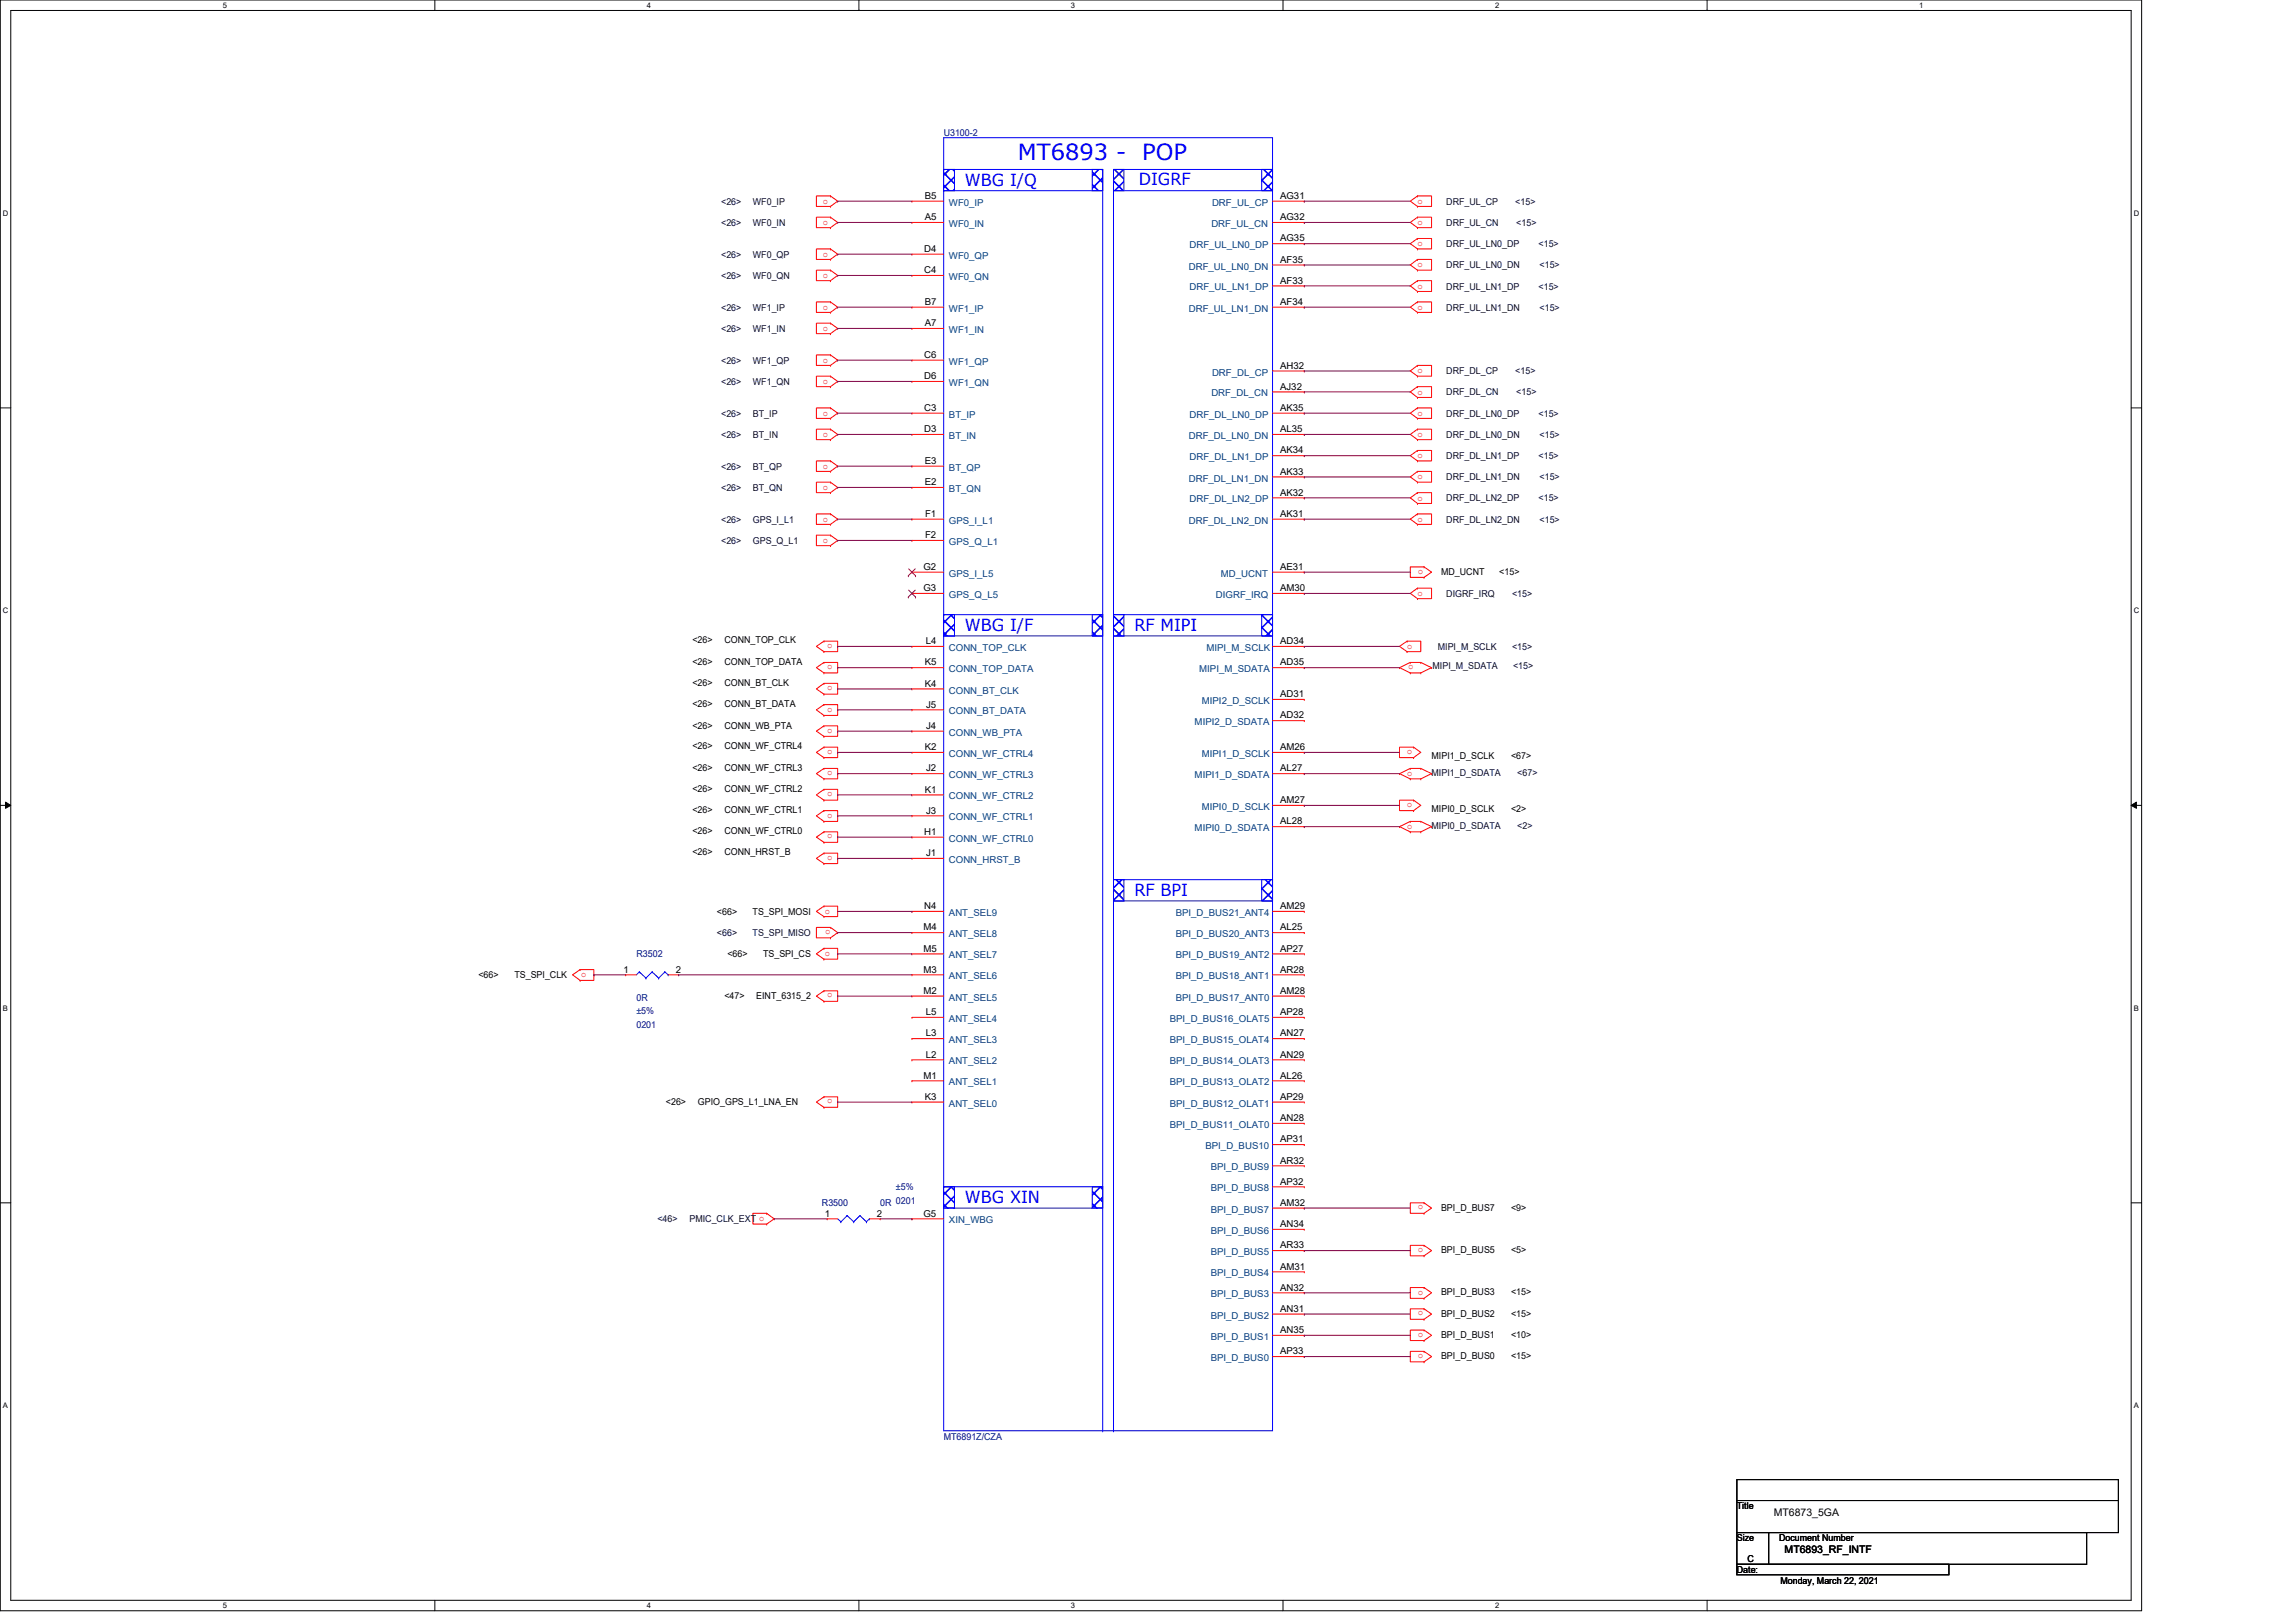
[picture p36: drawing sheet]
<svg xmlns="http://www.w3.org/2000/svg" width="297mm" height="210mm" viewBox="0 0 297 210" stroke-linecap="round" stroke-linejoin="round" font-family="sans-serif">
<defs><g id="words">
<g font-size="2.9" fill="#00f">
<text x="131.7" y="20.7">MT6893 -</text>
<text x="147.8" y="20.7">POP</text>
</g>
<g font-size="2.2" fill="#00f">
<text x="147.3" y="24">DIGRF</text>
<text x="124.8" y="24.1">WBG I/Q</text>
<text x="124.8" y="81.7">WBG I/F</text>
<text x="146.8" y="81.7">RF MIPI</text>
<text x="146.8" y="116">RF BPI</text>
<text x="124.8" y="155.7">WBG XIN</text>
</g>
<g font-size="1.4">
<text x="229.5" y="196.1">MT6873_5GA</text>
<text x="230.9" y="200.9">MT6893_RF_INTF</text>
</g>
<g font-size="1.2" fill="#000080">
<text x="122.1" y="17.6">U3100-2</text>
<text x="82.3" y="123.9">R3502</text>
<text x="82.3" y="129.5">0R</text>
<text x="82.3" y="131.3">±5%</text>
<text x="82.3" y="133.1">0201</text>
<text x="115.9" y="154.1">±5%</text>
<text x="106.3" y="156.1">R3500</text>
<text x="113.9" y="156.1">0R 0201</text>
<text x="122.1" y="186.3">MT6891Z/CZA</text>
</g>
<g font-size="1.2" fill="#000040">
<text x="93.3" y="26.5">&lt;26&gt;</text>
<text x="93.3" y="29.3">&lt;26&gt;</text>
<text x="97.4" y="26.5">WF0_IP</text>
<text x="97.4" y="29.3">WF0_IN</text>
<text x="187.1" y="26.5">DRF_UL_CP</text>
<text x="187.1" y="29.3">DRF_UL_CN</text>
<text x="196" y="26.5">&lt;15&gt;</text>
<text x="196.2" y="29.3">&lt;15&gt;</text>
<text x="93.3" y="33.4">&lt;26&gt;</text>
<text x="97.4" y="33.4">WF0_QP</text>
<text x="187.1" y="32">DRF_UL_LN0_DP</text>
<text x="187.1" y="34.7">DRF_UL_LN0_DN</text>
<text x="199" y="32">&lt;15&gt;</text>
<text x="199.2" y="34.7">&lt;15&gt;</text>
<text x="93.3" y="36.1">&lt;26&gt;</text>
<text x="93.3" y="40.2">&lt;26&gt;</text>
<text x="97.4" y="36.1">WF0_QN</text>
<text x="97.4" y="40.2">WF1_IP</text>
<text x="187.1" y="37.5">DRF_UL_LN1_DP</text>
<text x="187.1" y="40.2">DRF_UL_LN1_DN</text>
<text x="199" y="37.5">&lt;15&gt;</text>
<text x="199.2" y="40.2">&lt;15&gt;</text>
<text x="93.3" y="43">&lt;26&gt;</text>
<text x="93.3" y="47.1">&lt;26&gt;</text>
<text x="97.4" y="43">WF1_IN</text>
<text x="97.4" y="47.1">WF1_QP</text>
<text x="93.3" y="49.8">&lt;26&gt;</text>
<text x="93.3" y="53.9">&lt;26&gt;</text>
<text x="97.4" y="49.8">WF1_QN</text>
<text x="97.4" y="53.9">BT_IP</text>
<text x="187.1" y="48.4">DRF_DL_CP</text>
<text x="187.1" y="51.2">DRF_DL_CN</text>
<text x="187.1" y="53.9">DRF_DL_LN0_DP</text>
<text x="196" y="48.4">&lt;15&gt;</text>
<text x="196.2" y="51.2">&lt;15&gt;</text>
<text x="199" y="53.9">&lt;15&gt;</text>
<text x="93.3" y="56.7">&lt;26&gt;</text>
<text x="97.4" y="56.7">BT_IN</text>
<text x="187.1" y="56.7">DRF_DL_LN0_DN</text>
<text x="187.1" y="59.4">DRF_DL_LN1_DP</text>
<text x="199" y="59.4">&lt;15&gt;</text>
<text x="199.2" y="56.7">&lt;15&gt;</text>
<text x="93.3" y="60.8">&lt;26&gt;</text>
<text x="93.3" y="63.5">&lt;26&gt;</text>
<text x="97.4" y="60.8">BT_QP</text>
<text x="97.4" y="63.5">BT_QN</text>
<text x="187.1" y="62.1">DRF_DL_LN1_DN</text>
<text x="187.1" y="64.9">DRF_DL_LN2_DP</text>
<text x="199" y="64.9">&lt;15&gt;</text>
<text x="199.2" y="62.1">&lt;15&gt;</text>
<text x="93.3" y="67.6">&lt;26&gt;</text>
<text x="93.3" y="70.4">&lt;26&gt;</text>
<text x="97.4" y="67.6">GPS_I_L1</text>
<text x="97.4" y="70.4">GPS_Q_L1</text>
<text x="187.1" y="67.6">DRF_DL_LN2_DN</text>
<text x="199.2" y="67.6">&lt;15&gt;</text>
<text x="187.1" y="77.3">DIGRF_IRQ</text>
<text x="195.6" y="77.3">&lt;15&gt;</text>
<text x="185.3" y="86.6">MIPI_M_SDATA</text>
<text x="186" y="84.1">MIPI_M_SCLK</text>
<text x="195.6" y="84.1">&lt;15&gt;</text>
<text x="195.7" y="86.6">&lt;15&gt;</text>
<text x="185.2" y="100.4">MIPI1_D_SDATA</text>
<text x="196.3" y="100.4">&lt;67&gt;</text>
<text x="185.2" y="107.3">MIPI0_D_SDATA</text>
<text x="196.3" y="107.3">&lt;2&gt;</text>
<text x="92.7" y="121.2">&lt;66&gt;</text>
<text x="97.4" y="121.2">TS_SPI_MISO</text>
<text x="85" y="158.2">&lt;46&gt;</text>
<text x="89.2" y="158.2">PMIC_CLK_EXT o</text>
</g>
<g font-size="1.2" fill="#f00">
<text x="106.5" y="26.4">o</text>
<text x="106.5" y="29.1">o</text>
<text x="183.4" y="26.4">o</text>
<text x="183.4" y="29.1">o</text>
<text x="106.5" y="33.2">o</text>
<text x="106.5" y="36">o</text>
<text x="183.4" y="31.9">o</text>
<text x="183.4" y="34.6">o</text>
<text x="106.5" y="40.1">o</text>
<text x="183.4" y="37.3">o</text>
<text x="183.4" y="40.1">o</text>
<text x="106.5" y="42.8">o</text>
<text x="106.5" y="46.9">o</text>
<text x="106.5" y="49.7">o</text>
<text x="106.5" y="53.8">o</text>
<text x="183.4" y="48.3">o</text>
<text x="183.4" y="51.1">o</text>
<text x="183.4" y="53.8">o</text>
<text x="106.5" y="56.6">o</text>
<text x="183.4" y="56.6">o</text>
<text x="183.4" y="59.3">o</text>
<text x="106.5" y="60.7">o</text>
<text x="106.5" y="63.4">o</text>
<text x="183.4" y="62">o</text>
<text x="183.4" y="64.8">o</text>
<text x="106.5" y="67.5">o</text>
<text x="106.5" y="70.3">o</text>
<text x="183.4" y="67.5">o</text>
<text x="183.4" y="77.1">o</text>
<text x="184.1" y="73.7" transform="rotate(180 184.1 73.7)">o</text>
<text x="107.7" y="83.3" transform="rotate(180 107.7 83.3)">o</text>
<text x="182" y="84">o</text>
<text x="107.7" y="86.1" transform="rotate(180 107.7 86.1)">o</text>
<text x="107.7" y="88.8" transform="rotate(180 107.7 88.8)">o</text>
<text x="182.9" y="86.1" transform="rotate(180 182.9 86.1)">o</text>
<text x="107.7" y="91.6" transform="rotate(180 107.7 91.6)">o</text>
<text x="107.7" y="94.3" transform="rotate(180 107.7 94.3)">o</text>
<text x="107.7" y="97" transform="rotate(180 107.7 97)">o</text>
<text x="107.7" y="99.8" transform="rotate(180 107.7 99.8)">o</text>
<text x="182" y="100.5">o</text>
<text x="182.7" y="97" transform="rotate(180 182.7 97)">o</text>
<text x="107.7" y="102.5" transform="rotate(180 107.7 102.5)">o</text>
<text x="107.7" y="105.3" transform="rotate(180 107.7 105.3)">o</text>
<text x="107.7" y="108" transform="rotate(180 107.7 108)">o</text>
<text x="182" y="107.3">o</text>
<text x="182.7" y="103.9" transform="rotate(180 182.7 103.9)">o</text>
<text x="107.7" y="110.7" transform="rotate(180 107.7 110.7)">o</text>
<text x="106.7" y="118.3">o</text>
<text x="106.7" y="123.7">o</text>
<text x="107.4" y="120.4" transform="rotate(180 107.4 120.4)">o</text>
<text x="75.2" y="126.5">o</text>
<text x="107.7" y="128.6" transform="rotate(180 107.7 128.6)">o</text>
<text x="107.7" y="142.3" transform="rotate(180 107.7 142.3)">o</text>
<text x="184.1" y="156" transform="rotate(180 184.1 156)">o</text>
<text x="184.1" y="161.5" transform="rotate(180 184.1 161.5)">o</text>
<text x="184.1" y="167" transform="rotate(180 184.1 167)">o</text>
<text x="184.1" y="169.7" transform="rotate(180 184.1 169.7)">o</text>
<text x="184.1" y="172.5" transform="rotate(180 184.1 172.5)">o</text>
<text x="184.1" y="175.2" transform="rotate(180 184.1 175.2)">o</text>
</g>
<g font-size="1.2">
<text x="119.6" y="25.7">B5</text>
<text x="119.6" y="28.5">A5</text>
<text x="165.6" y="25.7">AG31</text>
<text x="165.6" y="28.5">AG32</text>
<text x="119.5" y="32.6">D4</text>
<text x="119.5" y="35.3">C4</text>
<text x="165.6" y="34">AF35</text>
<text x="165.6" y="31.2">AG35</text>
<text x="119.6" y="39.5">B7</text>
<text x="165.6" y="39.5">AF34</text>
<text x="165.6" y="36.7">AF33</text>
<text x="119.5" y="46.3">C6</text>
<text x="119.6" y="42.2">A7</text>
<text x="165.6" y="47.7">AH32</text>
<text x="119.5" y="49.1">D6</text>
<text x="119.5" y="53.2">C3</text>
<text x="165.6" y="50.4">AJ32</text>
<text x="165.6" y="53.2">AK35</text>
<text x="119.5" y="55.9">D3</text>
<text x="165.6" y="55.9">AL35</text>
<text x="165.6" y="58.7">AK34</text>
<text x="119.6" y="60">E3</text>
<text x="119.6" y="62.8">E2</text>
<text x="165.6" y="61.4">AK33</text>
<text x="165.6" y="64.1">AK32</text>
<text x="119.7" y="66.9">F1</text>
<text x="119.7" y="69.6">F2</text>
<text x="165.6" y="66.9">AK31</text>
<text x="119.5" y="73.7">G2</text>
<text x="119.5" y="76.5">G3</text>
<text x="165.6" y="73.7">AE31</text>
<text x="165.6" y="76.5">AM30</text>
<text x="186.4" y="74.4">MD_UCNT</text>
<text x="194" y="74.4">&lt;15&gt;</text>
<text x="89.6" y="83.3">&lt;26&gt;</text>
<text x="93.7" y="83.3">CONN_TOP_CLK</text>
<text x="119.8" y="83.4">L4</text>
<text x="165.6" y="83.4">AD34</text>
<text x="89.6" y="86">&lt;26&gt;</text>
<text x="89.6" y="88.8">&lt;26&gt;</text>
<text x="93.7" y="86">CONN_TOP_DATA</text>
<text x="93.7" y="88.8">CONN_BT_CLK</text>
<text x="119.6" y="86.1">K5</text>
<text x="119.6" y="88.9">K4</text>
<text x="165.6" y="86.1">AD35</text>
<text x="89.6" y="91.5">&lt;26&gt;</text>
<text x="89.6" y="94.3">&lt;26&gt;</text>
<text x="93.7" y="91.5">CONN_BT_DATA</text>
<text x="93.7" y="94.3">CONN_WB_PTA</text>
<text x="119.8" y="91.6">J5</text>
<text x="119.8" y="94.3">J4</text>
<text x="165.6" y="93">AD32</text>
<text x="165.6" y="90.2">AD31</text>
<text x="89.6" y="97">&lt;26&gt;</text>
<text x="89.6" y="99.7">&lt;26&gt;</text>
<text x="93.7" y="97">CONN_WF_CTRL4</text>
<text x="93.7" y="99.7">CONN_WF_CTRL3</text>
<text x="119.6" y="97.1">K2</text>
<text x="119.8" y="99.8">J2</text>
<text x="165.6" y="99.8">AL27</text>
<text x="165.6" y="97.1">AM26</text>
<text x="185.2" y="98.3">MIPI1_D_SCLK</text>
<text x="195.5" y="98.3">&lt;67&gt;</text>
<text x="89.6" y="102.5">&lt;26&gt;</text>
<text x="89.6" y="105.2">&lt;26&gt;</text>
<text x="89.6" y="108">&lt;26&gt;</text>
<text x="93.7" y="102.5">CONN_WF_CTRL2</text>
<text x="93.7" y="105.2">CONN_WF_CTRL1</text>
<text x="93.7" y="108">CONN_WF_CTRL0</text>
<text x="119.6" y="102.6">K1</text>
<text x="119.8" y="105.3">J3</text>
<text x="165.6" y="106.7">AL28</text>
<text x="165.6" y="103.9">AM27</text>
<text x="185.2" y="105.1">MIPI0_D_SCLK</text>
<text x="195.5" y="105.1">&lt;2&gt;</text>
<text x="89.6" y="110.7">&lt;26&gt;</text>
<text x="93.7" y="110.7">CONN_HRST_B</text>
<text x="119.5" y="108">H1</text>
<text x="119.8" y="110.8">J1</text>
<text x="92.7" y="118.4">&lt;66&gt;</text>
<text x="97.4" y="118.4">TS_SPI_MOSI</text>
<text x="119.5" y="117.6">N4</text>
<text x="165.6" y="117.6">AM29</text>
<text x="80.7" y="125.9">1</text>
<text x="87.4" y="125.9">2</text>
<text x="94.1" y="123.9">&lt;66&gt;</text>
<text x="98.7" y="123.9">TS_SPI_CS</text>
<text x="119.5" y="125.9">M3</text>
<text x="119.5" y="123.1">M5</text>
<text x="119.5" y="120.4">M4</text>
<text x="165.6" y="125.9">AR28</text>
<text x="165.6" y="123.1">AP27</text>
<text x="165.6" y="120.4">AL25</text>
<text x="61.9" y="126.6">&lt;66&gt;</text>
<text x="66.5" y="126.6">TS_SPI_CLK</text>
<text x="93.7" y="129.2">&lt;47&gt;</text>
<text x="97.8" y="129.2">EINT_6315_2</text>
<text x="119.5" y="128.6">M2</text>
<text x="119.8" y="131.4">L5</text>
<text x="165.6" y="131.4">AP28</text>
<text x="165.6" y="128.6">AM28</text>
<text x="119.8" y="136.9">L2</text>
<text x="119.8" y="134.1">L3</text>
<text x="165.6" y="136.9">AN29</text>
<text x="165.6" y="134.1">AN27</text>
<text x="86.1" y="143">&lt;26&gt;</text>
<text x="90.3" y="143">GPIO_GPS_L1_LNA_EN</text>
<text x="119.5" y="139.6">M1</text>
<text x="119.6" y="142.3">K3</text>
<text x="165.6" y="139.6">AL26</text>
<text x="165.6" y="142.3">AP29</text>
<text x="165.6" y="145.1">AN28</text>
<text x="165.6" y="147.8">AP31</text>
<text x="165.6" y="153.3">AP32</text>
<text x="165.6" y="150.6">AR32</text>
<text x="106.7" y="157.4">1</text>
<text x="113.5" y="157.4">2</text>
<text x="119.5" y="157.4">G5</text>
<text x="165.6" y="161.5">AR33</text>
<text x="165.6" y="158.8">AN34</text>
<text x="165.6" y="156">AM32</text>
<text x="186.4" y="156.7">BPI_D_BUS7</text>
<text x="195.5" y="156.7">&lt;9&gt;</text>
<text x="165.6" y="167">AN32</text>
<text x="165.6" y="164.3">AM31</text>
<text x="186.4" y="162.1">BPI_D_BUS5</text>
<text x="186.4" y="167.6">BPI_D_BUS3</text>
<text x="195.5" y="162.1">&lt;5&gt;</text>
<text x="195.5" y="167.6">&lt;15&gt;</text>
<text x="165.6" y="172.5">AN35</text>
<text x="165.6" y="169.8">AN31</text>
<text x="186.4" y="170.4">BPI_D_BUS2</text>
<text x="186.4" y="173.1">BPI_D_BUS1</text>
<text x="195.5" y="170.4">&lt;15&gt;</text>
<text x="195.5" y="173.1">&lt;10&gt;</text>
<text x="165.6" y="175.3">AP33</text>
<text x="186.4" y="175.9">BPI_D_BUS0</text>
<text x="195.5" y="175.9">&lt;15&gt;</text>
<text x="224.7" y="195.3">Title</text>
<text x="224.7" y="199.5">Size</text>
<text x="224.7" y="203.6">Date:</text>
<text x="226.1" y="202.2">C</text>
<text x="230.2" y="199.5">Document Number</text>
<text x="230.3" y="204.9">Monday, March 22, 2021</text>
</g>
<g font-size="1.2" fill="#004080">
<text x="122.8" y="26.6">WF0_IP</text>
<text x="122.8" y="29.4">WF0_IN</text>
<text x="156.7" y="29.4">DRF_UL_CN</text>
<text x="156.8" y="26.6">DRF_UL_CP</text>
<text x="122.8" y="33.5">WF0_QP</text>
<text x="153.8" y="34.9">DRF_UL_LN0_DN</text>
<text x="153.9" y="32.1">DRF_UL_LN0_DP</text>
<text x="122.8" y="36.2">WF0_QN</text>
<text x="122.8" y="40.3">WF1_IP</text>
<text x="153.8" y="40.3">DRF_UL_LN1_DN</text>
<text x="153.9" y="37.6">DRF_UL_LN1_DP</text>
<text x="122.8" y="43.1">WF1_IN</text>
<text x="122.8" y="47.2">WF1_QP</text>
<text x="122.8" y="50">WF1_QN</text>
<text x="156.7" y="51.3">DRF_DL_CN</text>
<text x="156.8" y="48.6">DRF_DL_CP</text>
<text x="122.8" y="54.1">BT_IP</text>
<text x="122.8" y="56.8">BT_IN</text>
<text x="153.8" y="56.8">DRF_DL_LN0_DN</text>
<text x="153.9" y="54.1">DRF_DL_LN0_DP</text>
<text x="153.9" y="59.6">DRF_DL_LN1_DP</text>
<text x="122.8" y="60.9">BT_QP</text>
<text x="122.8" y="63.7">BT_QN</text>
<text x="153.8" y="62.3">DRF_DL_LN1_DN</text>
<text x="153.9" y="65">DRF_DL_LN2_DP</text>
<text x="122.8" y="67.8">GPS_I_L1</text>
<text x="122.8" y="70.5">GPS_Q_L1</text>
<text x="153.8" y="67.8">DRF_DL_LN2_DN</text>
<text x="122.8" y="74.6">GPS_I_L5</text>
<text x="122.8" y="77.4">GPS_Q_L5</text>
<text x="157.3" y="77.4">DIGRF_IRQ</text>
<text x="157.9" y="74.6">MD_UCNT</text>
<text x="122.8" y="84.2">CONN_TOP_CLK</text>
<text x="122.8" y="87">CONN_TOP_DATA</text>
<text x="122.8" y="89.7">CONN_BT_CLK</text>
<text x="155.1" y="87">MIPI_M_SDATA</text>
<text x="156.1" y="84.2">MIPI_M_SCLK</text>
<text x="122.8" y="92.5">CONN_BT_DATA</text>
<text x="122.8" y="95.2">CONN_WB_PTA</text>
<text x="154.6" y="93.9">MIPI2_D_SDATA</text>
<text x="155.5" y="91.1">MIPI2_D_SCLK</text>
<text x="122.8" y="100.7">CONN_WF_CTRL3</text>
<text x="122.8" y="98">CONN_WF_CTRL4</text>
<text x="154.6" y="100.7">MIPI1_D_SDATA</text>
<text x="155.5" y="98">MIPI1_D_SCLK</text>
<text x="122.8" y="106.2">CONN_WF_CTRL1</text>
<text x="122.8" y="103.5">CONN_WF_CTRL2</text>
<text x="154.6" y="107.6">MIPI0_D_SDATA</text>
<text x="155.5" y="104.8">MIPI0_D_SCLK</text>
<text x="122.8" y="111.7">CONN_HRST_B</text>
<text x="122.8" y="108.9">CONN_WF_CTRL0</text>
<text x="122.8" y="118.5">ANT_SEL9</text>
<text x="152.1" y="118.5">BPI_D_BUS21_ANT4</text>
<text x="122.8" y="124">ANT_SEL7</text>
<text x="122.8" y="121.3">ANT_SEL8</text>
<text x="152.1" y="124">BPI_D_BUS19_ANT2</text>
<text x="152.1" y="121.3">BPI_D_BUS20_ANT3</text>
<text x="122.8" y="129.5">ANT_SEL5</text>
<text x="122.8" y="126.7">ANT_SEL6</text>
<text x="152.1" y="126.7">BPI_D_BUS18_ANT1</text>
<text x="152.1" y="129.5">BPI_D_BUS17_ANT0</text>
<text x="122.8" y="137.8">ANT_SEL2</text>
<text x="122.8" y="135">ANT_SEL3</text>
<text x="122.8" y="132.2">ANT_SEL4</text>
<text x="151.3" y="137.8">BPI_D_BUS14_OLAT3</text>
<text x="151.3" y="135">BPI_D_BUS15_OLAT4</text>
<text x="151.3" y="132.2">BPI_D_BUS16_OLAT5</text>
<text x="122.8" y="143.2">ANT_SEL0</text>
<text x="122.8" y="140.5">ANT_SEL1</text>
<text x="151.3" y="140.5">BPI_D_BUS13_OLAT2</text>
<text x="151.3" y="143.2">BPI_D_BUS12_OLAT1</text>
<text x="151.3" y="146">BPI_D_BUS11_OLAT0</text>
<text x="156" y="148.7">BPI_D_BUS10</text>
<text x="156.6" y="154.2">BPI_D_BUS8</text>
<text x="156.6" y="151.5">BPI_D_BUS9</text>
<text x="122.8" y="158.3">XIN_WBG</text>
<text x="156.6" y="159.7">BPI_D_BUS6</text>
<text x="156.6" y="156.9">BPI_D_BUS7</text>
<text x="156.6" y="167.9">BPI_D_BUS3</text>
<text x="156.6" y="165.2">BPI_D_BUS4</text>
<text x="156.6" y="162.4">BPI_D_BUS5</text>
<text x="156.6" y="173.4">BPI_D_BUS1</text>
<text x="156.6" y="170.6">BPI_D_BUS2</text>
<text x="156.6" y="176.1">BPI_D_BUS0</text>
</g>
<g font-size="1">
<text x="28.8" y="1">5</text>
<text x="83.7" y="1">4</text>
<text x="138.6" y="1">3</text>
<text x="193.4" y="1">2</text>
<text x="248.3" y="1">1</text>
<text x=".4" y="27.9">D</text>
<text x="276.1" y="27.9">D</text>
<text x=".4" y="79.4">C</text>
<text x="276.1" y="79.4">C</text>
<text x=".4" y="130.8">B</text>
<text x="276.1" y="130.8">B</text>
<text x=".4" y="182.2">A</text>
<text x="276.1" y="182.2">A</text>
<text x="28.8" y="208.1">5</text>
<text x="83.7" y="208.1">4</text>
<text x="138.6" y="208.1">3</text>
<text x="193.4" y="208.1">2</text>
</g>
</g></defs>
<path d="M0 0h277.1v208.4h-277.1zM1.4 1.4h274.3v205.7h-274.3z" fill="none" stroke="#000" stroke-width=".13"/>
<g fill="#fff">
<path d="M28.8 .1h.6v1.1h-.6z"/>
<path d="M28.8 207.2h.6v1.1h-.6z"/>
</g>
<path d="M56.3 0v1.4M56.3 207.1v1.3" fill="none" stroke="#000" stroke-width=".13"/>
<g fill="#fff">
<path d="M83.7 .1h.5v1.1h-.5z"/>
<path d="M83.7 207.2h.5v1.1h-.5z"/>
</g>
<path d="M111.1 0v1.4M111.1 207.1v1.3" fill="none" stroke="#000" stroke-width=".13"/>
<g fill="#fff">
<path d="M138.6 .1h.5v1.1h-.5z"/>
<path d="M138.6 207.2h.5v1.1h-.5z"/>
</g>
<path d="M166 0v1.4M166 207.1v1.3" fill="none" stroke="#000" stroke-width=".13"/>
<g fill="#fff">
<path d="M193.4 .1h.6v1.1h-.6z"/>
<path d="M193.4 207.2h.6v1.1h-.6z"/>
</g>
<path d="M220.8 0v1.4M220.8 207.1v1.3" fill="none" stroke="#000" stroke-width=".13"/>
<g fill="#fff">
<path d="M248.3 .1h.5v1.1h-.5z"/>
<path d="M.4 27.1h.7v1.1h-.7z"/>
<path d="M276.1 27.1h.7v1.1h-.7z"/>
<path d="M.4 78.5h.7v1.1h-.7z"/>
<path d="M276.1 78.5h.7v1.1h-.7z"/>
</g>
<path d="M0 52.8h1.4M275.7 52.8h1.4" fill="none" stroke="#000" stroke-width=".13"/>
<g fill="#fff">
<path d="M.4 129.9h.6v1.1h-.6z"/>
<path d="M276.1 129.9h.6v1.1h-.6z"/>
</g>
<path d="M0 104.2h1.4M.7 103.8l.7 .4-.7 .4zM275.7 104.2l.7-.4v.8zM275.7 104.2h1.4" fill="none" stroke="#000" stroke-width=".13"/>
<path d="M.7 103.8l.7 .4-.7 .4zM275.7 104.2l.7-.4v.8z" fill="#000"/>
<g fill="#fff">
<path d="M.4 181.4h.6v1.1h-.6z"/>
<path d="M276.1 181.4h.6v1.1h-.6z"/>
</g>
<path d="M0 155.7h1.4M275.7 155.7h1.4M224.7 191.5h49.4v2.7h-49.4zM224.7 194.2h49.4v4.1h-49.4zM224.7 198.3h4.1v4.1h-4.1zM228.8 198.3h41.2v4.1h-41.2zM224.7 202.4h27.4v1.4h-27.4z" fill="none" stroke="#000" stroke-width=".13"/>
<g fill="none" stroke="#f00" stroke-width=".13">
<path d="M107.4 25.4h.1M107.4 26.7h.1M107.4 25.4h-1.8v1.3h1.8M107.4 28.1h.1M107.4 29.5h.1M107.4 28.1h-1.8v1.4h1.8M107.4 32.2h.1M107.4 33.6h.1M107.4 32.2h-1.8v1.4h1.8M107.4 35h.1M107.4 36.3h.1M107.4 35h-1.8v1.3h1.8"/>
<path d="M107.4 39.1h.1M107.4 39.1h-1.8v1.3h1.8M107.4 25.4l1 .6-1 .7M107.4 28.1l1 .7-1 .7M107.4 32.2l1 .7-1 .7M107.4 35l1 .6-1 .7M107.4 39.1l1 .7-1 .6M183.4 25.4h.1M183.4 26.7h.1M183.4 25.4h1.8v1.3h-1.8M183.4 28.1h.1M183.4 29.5h.1"/>
<path d="M183.4 28.1h1.8v1.4h-1.8M183.4 30.9h.1M183.4 32.2h.1M183.4 30.9h1.8v1.3h-1.8M183.4 33.6h.1M183.4 35h.1M183.4 33.6h1.8v1.4h-1.8M183.4 36.3h.1M183.4 37.7h.1M183.4 36.3h1.8v1.4h-1.8M183.4 39.1h.1M183.4 39.1h1.8v1.3h-1.8"/>
<path d="M183.4 25.4l-.9 .6 .9 .7M183.4 28.1l-.9 .7 .9 .7M183.4 30.9l-.9 .6 .9 .7M183.4 33.6l-.9 .7 .9 .7M183.4 36.3l-.9 .7 .9 .7M183.4 39.1l-.9 .7 .9 .6M107.4 40.4h.1M107.4 41.8h.1M107.4 43.2h.1M107.4 41.8h-1.8v1.4h1.8M107.4 45.9h.1M107.4 47.3h.1"/>
<path d="M107.4 45.9h-1.8v1.4h1.8M107.4 48.7h.1M107.4 50h.1M107.4 48.7h-1.8v1.3h1.8M107.4 52.8h.1M107.4 54.1h.1M107.4 52.8h-1.8v1.3h1.8M107.4 55.5h.1M107.4 56.9h.1M107.4 55.5h-1.8v1.4h1.8M107.4 59.6h.1M107.4 59.6h-1.8v1.4h1.8"/>
<path d="M107.4 41.8l1 .7-1 .7M107.4 45.9l1 .7-1 .7M107.4 48.7l1 .7-1 .6M107.4 52.8l1 .7-1 .6M107.4 55.5l1 .7-1 .7M107.4 59.6l1 .7-1 .7M183.4 40.4h.1M183.4 47.3h.1M183.4 48.7h.1M183.4 47.3h1.8v1.4h-1.8M183.4 50h.1M183.4 51.4h.1"/>
<path d="M183.4 50h1.8v1.4h-1.8M183.4 52.8h.1M183.4 54.1h.1M183.4 52.8h1.8v1.3h-1.8M183.4 55.5h.1M183.4 56.9h.1M183.4 55.5h1.8v1.4h-1.8M183.4 58.3h.1M183.4 59.6h.1M183.4 58.3h1.8v1.3h-1.8M183.4 47.3l-.9 .7 .9 .7M183.4 50l-.9 .7 .9 .7"/>
<path d="M183.4 52.8l-.9 .7 .9 .6M183.4 55.5l-.9 .7 .9 .7M183.4 58.3l-.9 .7 .9 .6M107.4 61h.1M107.4 62.4h.1M107.4 63.8h.1M107.4 62.4h-1.8v1.4h1.8M107.4 66.5h.1M107.4 67.9h.1M107.4 66.5h-1.8v1.4h1.8M107.4 69.3h.1M107.4 70.6h.1"/>
<path d="M107.4 69.3h-1.8v1.3h1.8M107.4 62.4l1 .7-1 .7M107.4 66.5l1 .7-1 .7M107.4 69.3l1 .6-1 .7M183.4 61h.1M183.4 62.4h.1M183.4 61h1.8v1.4h-1.8M183.4 63.8h.1M183.4 65.2h.1M183.4 63.8h1.8v1.4h-1.8M183.4 66.5h.1M183.4 67.9h.1"/>
<path d="M183.4 66.5h1.8v1.4h-1.8M183.4 76.1h.1M183.4 77.5h.1M183.4 76.1h1.8v1.4h-1.8M183.4 61l-.9 .7 .9 .7M183.4 63.8l-.9 .6 .9 .8M183.4 66.5l-.9 .7 .9 .7M183.4 76.1l-.9 .7 .9 .7M184.2 74.7h.1M184.2 73.4h.1M184.2 73.4h-1.7v1.3h1.7M184.2 73.4l1 .6-1 .7"/>
<path d="M106.6 84.3h.1M106.6 83h.1M106.6 83h1.8v1.3h-1.8M106.6 87.1h.1M106.6 85.7h.1M106.6 85.7h1.8v1.4h-1.8M106.6 89.8h.1M106.6 88.4h.1M106.6 88.4h1.8v1.4h-1.8M106.6 92.6h.1M106.6 91.2h.1M106.6 91.2h1.8v1.4h-1.8"/>
<path d="M106.6 95.3h.1M106.6 93.9h.1M106.6 93.9h1.8v1.4h-1.8M106.6 98h.1M106.6 96.7h.1M106.6 96.7h1.8v1.3h-1.8M106.6 99.4h.1M106.6 99.4h1.8v1.4h-1.8M106.6 83l-1 .7 1 .6M106.6 85.7l-1 .7 1 .7M106.6 88.4l-1 .8 1 .6M106.6 91.2l-1 .7 1 .7"/>
<path d="M106.6 93.9l-1 .7 1 .7M106.6 96.7l-1 .7 1 .6M106.6 99.4l-1 .7 1 .7M181.1 86.4h.1M181.1 86.4l1.4 .7M182 83h.1M182 84.3h.1M182 83h1.8v1.3h-1.8M182 83l-.9 .7 .9 .6M182.5 87.1h.1M182.5 85.7h.1M182.5 99.4h.1"/>
<path d="M182.5 87.1h1.3M182.5 85.7l-1.4 .7M182.5 85.7h1.3M182.5 99.4l-1.4 .7M182.5 99.4h1.3M182.9 98h.1M182.9 96.7h.1M182.9 96.7h-1.8v1.3h1.8M182.9 96.7l.9 .7-.9 .6M183.8 87.1h.1M183.8 85.7h.1M183.8 99.4h.1"/>
<path d="M183.8 85.7l1.4 .7M183.8 99.4l1.4 .7M185.2 86.4h.1M185.2 86.4l-1.4 .7M106.6 100.8h.1M106.6 103.5h.1M106.6 102.2h.1M106.6 102.2h1.8v1.3h-1.8M106.6 106.3h.1M106.6 104.9h.1M106.6 104.9h1.8v1.4h-1.8M106.6 109h.1"/>
<path d="M106.6 107.7h.1M106.6 107.7h1.8v1.3h-1.8M106.6 111.8h.1M106.6 110.4h.1M106.6 110.4h1.8v1.4h-1.8M106.6 117.3h.1M106.6 118.6h.1M106.6 117.3h1.8v1.3h-1.8M106.6 102.2l-1 .7 1 .6M106.6 104.9l-1 .7 1 .7M106.6 107.7l-1 .6 1 .7M106.6 110.4l-1 .7 1 .7"/>
<path d="M106.6 117.3l-1 .6 1 .7M181.1 100.1h.1M181.1 107h.1M181.1 100.1l1.4 .7M181.1 107l1.4 .7M182.5 100.8h.1M182.5 106.3h.1M182.5 107.7h.1M182.5 100.8h1.3M182.5 106.3l-1.4 .7M182.5 106.3h1.3M182.5 107.7h1.3"/>
<path d="M182.9 104.9h.1M182.9 103.5h.1M182.9 103.5h-1.8v1.4h1.8M182.9 103.5l.9 .7-.9 .7M183.8 100.8h.1M183.8 106.3h.1M183.8 107.7h.1M183.8 106.3l1.4 .7M185.2 100.1h.1M185.2 107h.1M185.2 100.1l-1.4 .7M185.2 107l-1.4 .7"/>
<path d="M75.1 125.5h.1M75.1 126.9h.1M75.1 125.5h1.7v1.4h-1.7M75.1 125.5l-1 .7 1 .7M80.9 126.2h.1M80.9 126.2h1.4M86.4 126.2h1.4M87.8 126.2h.1M106.6 129.6h.1M106.6 128.2h.1M106.6 128.2h1.8v1.4h-1.8M106.6 122.7h.1"/>
<path d="M106.6 124.1h.1M106.6 122.7h1.8v1.4h-1.8M106.6 128.2l-1 .7 1 .7M106.6 122.7l-1 .7 1 .7M107.4 121.4h.1M107.4 120h.1M107.4 120h-1.8v1.4h1.8M107.4 120l1 .7-1 .7M99.2 157h.1M99.2 158.4h.1M99.2 157h-1.8v1.4h1.8M99.2 157l1 .7-1 .7"/>
<path d="M106.6 143.3h.1M106.6 141.9h.1M106.6 141.9h1.8v1.4h-1.8M106.6 141.9l-1 .7 1 .7M107 157.7h.1M107 157.7h1.4M112.5 157.7h1.4M113.9 157.7h.1M184.2 157h.1M184.2 155.7h.1M184.2 155.7h-1.7v1.3h1.7M184.2 155.7l1 .6-1 .7"/>
<path d="M184.2 162.5h.1M184.2 161.2h.1M184.2 161.2h-1.7v1.3h1.7M184.2 168h.1M184.2 166.6h.1M184.2 166.6h-1.7v1.4h1.7M184.2 170.7h.1M184.2 169.4h.1M184.2 169.4h-1.7v1.3h1.7M184.2 173.5h.1M184.2 172.1h.1M184.2 172.1h-1.7v1.4h1.7"/>
<path d="M184.2 176.2h.1M184.2 174.9h.1M184.2 174.9h-1.7v1.3h1.7M184.2 161.2l1 .6-1 .7M184.2 166.6l1 .7-1 .7M184.2 169.4l1 .7-1 .6M184.2 172.1l1 .7-1 .7M184.2 174.9l1 .7-1 .6"/>
</g>
<g fill="none" stroke="#00f" stroke-width=".13">
<path d="M82.7 125.8h.1M82.7 125.8l-.4 .4M82.7 125.8l.9 .8M83.6 126.6h.1M84.4 125.8h.1M84.4 125.8l-.8 .8M84.4 125.8l.8 .8M85.2 126.6h.1M86 125.8h.1M86 125.8l-.8 .8M86 125.8l.4 .4M86.4 126.2h.1"/>
<path d="M108.4 157.7l.4 .4M108.8 158.1h.1M109.6 157.3h.1M109.6 157.3l-.8 .8M109.6 157.3l.8 .8M110.4 158.1h.1M111.2 157.3h.1M111.2 157.3l-.8 .8M111.2 157.3l.9 .8M112.1 158.1h.1M112.5 157.7h.1M112.5 157.7l-.4 .4"/>
</g>
<path d="M163.2 21.9h1.4v2.8h-1.4z" fill-rule="evenodd" fill="#fff"/>
<path d="M163.2 21.9h1.4v2.8h-1.4z" fill-rule="evenodd" fill="#00f"/>
<path d="M122.1 17.8h42.5v167.4h-42.5zM163.2 21.9h1.4v2.8h-1.4z" fill="none" stroke="#00f" stroke-width=".13"/>
<path d="M144.1 21.9h1.3v2.8h-1.3z" fill-rule="evenodd" fill="#fff"/>
<path d="M144.1 21.9h1.3v2.8h-1.3z" fill-rule="evenodd" fill="#00f"/>
<path d="M144.1 21.9h1.3v2.8h-1.3z" fill="none" stroke="#00f" stroke-width=".13"/>
<path d="M122.1 21.9h1.4v2.8h-1.4z" fill-rule="evenodd" fill="#fff"/>
<path d="M122.1 21.9h1.4v2.8h-1.4z" fill-rule="evenodd" fill="#00f"/>
<path d="M122.1 21.9h1.4v2.8h-1.4z" fill="none" stroke="#00f" stroke-width=".13"/>
<path d="M141.3 21.9h1.4v2.8h-1.4z" fill-rule="evenodd" fill="#fff"/>
<path d="M141.3 21.9h1.4v2.8h-1.4z" fill-rule="evenodd" fill="#00f"/>
<path d="M141.3 21.9h1.4v2.8h-1.4z" fill="none" stroke="#00f" stroke-width=".13"/>
<path d="M141.3 79.5h1.4v2.8h-1.4z" fill-rule="evenodd" fill="#fff"/>
<path d="M141.3 79.5h1.4v2.8h-1.4z" fill-rule="evenodd" fill="#00f"/>
<path d="M141.3 79.5h1.4v2.8h-1.4z" fill="none" stroke="#00f" stroke-width=".13"/>
<path d="M122.1 79.5h1.4v2.8h-1.4z" fill-rule="evenodd" fill="#fff"/>
<path d="M122.1 79.5h1.4v2.8h-1.4z" fill-rule="evenodd" fill="#00f"/>
<path d="M122.1 79.5h1.4v2.8h-1.4z" fill="none" stroke="#00f" stroke-width=".13"/>
<path d="M144.1 113.8h1.3v2.8h-1.3z" fill-rule="evenodd" fill="#fff"/>
<path d="M144.1 113.8h1.3v2.8h-1.3z" fill-rule="evenodd" fill="#00f"/>
<path d="M144.1 113.8h1.3v2.8h-1.3z" fill="none" stroke="#00f" stroke-width=".13"/>
<path d="M163.2 113.8h1.4v2.8h-1.4z" fill-rule="evenodd" fill="#fff"/>
<path d="M163.2 113.8h1.4v2.8h-1.4z" fill-rule="evenodd" fill="#00f"/>
<path d="M163.2 113.8h1.4v2.8h-1.4z" fill="none" stroke="#00f" stroke-width=".13"/>
<path d="M144.1 79.5h1.3v2.8h-1.3z" fill-rule="evenodd" fill="#fff"/>
<path d="M144.1 79.5h1.3v2.8h-1.3z" fill-rule="evenodd" fill="#00f"/>
<path d="M144.1 79.5h1.3v2.8h-1.3z" fill="none" stroke="#00f" stroke-width=".13"/>
<path d="M163.2 79.5h1.4v2.8h-1.4z" fill-rule="evenodd" fill="#fff"/>
<path d="M163.2 79.5h1.4v2.8h-1.4z" fill-rule="evenodd" fill="#00f"/>
<path d="M163.2 79.5h1.4v2.8h-1.4z" fill="none" stroke="#00f" stroke-width=".13"/>
<path d="M141.3 153.6h1.4v2.7h-1.4z" fill-rule="evenodd" fill="#fff"/>
<path d="M141.3 153.6h1.4v2.7h-1.4z" fill-rule="evenodd" fill="#00f"/>
<path d="M141.3 153.6h1.4v2.7h-1.4z" fill="none" stroke="#00f" stroke-width=".13"/>
<path d="M122.1 153.6h1.4v2.7h-1.4z" fill-rule="evenodd" fill="#fff"/>
<path d="M122.1 153.6h1.4v2.7h-1.4z" fill-rule="evenodd" fill="#00f"/>
<g fill="none" stroke="#00f" stroke-width=".13">
<path d="M122.1 21.9h.1M122.1 24.7h.1M122.1 21.9h20.6v163.3M122.1 24.7h20.6M144.1 24.7h.1M144.1 21.9h.1M144.1 21.9h20.5M144.1 24.7h20.5M144.1 21.9v163.3M122.1 79.5h.1M122.1 79.5h20.6M144.1 79.5h.1"/>
<path d="M144.1 79.5h20.5M122.1 82.3h.1M122.1 82.3h20.6M144.1 82.3h.1M144.1 82.3h20.5M144.1 116.6h.1M144.1 113.8h.1M144.1 116.6h20.5M144.1 113.8h20.5M122.1 153.6h1.4v2.7h-1.4zM122.1 153.6h.1M122.1 156.3h.1"/>
<path d="M122.1 153.6h20.6M122.1 156.3h20.6M142.7 185.2h.1M144.1 185.2h.1"/>
</g>
<g fill="none" stroke="#f00" stroke-width=".13">
<path d="M118 26h.1M118 28.8h.1M118 32.9h.1M118 35.6h.1M118 39.8h.1M118 26h4.1M118 28.8h4.1M118 39.8h4.1M118 32.9h4.1M118 35.6h4.1M164.6 26h4.1M164.6 28.8h4.1"/>
<path d="M164.6 31.5h4.1M164.6 34.3h4.1M164.6 37h4.1M164.6 39.8h4.1M168.7 26h.1M168.7 28.8h.1M168.7 31.5h.1M168.7 34.3h.1M168.7 37h.1M168.7 39.8h.1M118 42.5h.1M118 46.6h.1"/>
<path d="M118 49.4h.1M118 53.5h.1M118 56.2h.1M118 53.5h4.1M118 56.2h4.1M118 42.5h4.1M118 46.6h4.1M118 49.4h4.1M164.6 53.5h4.1M164.6 56.2h4.1M164.6 59h4.1M164.6 48h4.1"/>
<path d="M164.6 50.7h4.1M168.7 53.5h.1M168.7 56.2h.1M168.7 59h.1M168.7 48h.1M168.7 50.7h.1M118 60.3h.1M118 63.1h.1M118 67.2h.1M118 69.9h.1M118 74h.1M118 76.8h.1"/>
<path d="M118 67.2h4.1M118 60.3h4.1M118 63.1h4.1M118 69.9h4.1M118 74h4.1M118 76.8h4.1M164.6 61.7h4.1M164.6 64.4h4.1M164.6 67.2h4.1M164.6 74h4.1M164.6 76.8h4.1M168.7 61.7h.1"/>
<path d="M168.7 64.4h.1M168.7 67.2h.1M168.7 74h.1M168.7 76.8h.1M118 83.7h.1M118 86.4h.1M118 89.2h.1M118 91.9h.1M118 94.6h.1M118 97.4h.1M118 83.7h4.1M118 86.4h4.1"/>
<path d="M118 97.4h4.1M118 89.2h4.1M118 91.9h4.1M118 94.6h4.1M164.6 90.5h4.1M164.6 93.3h4.1M164.6 83.7h4.1M164.6 86.4h4.1M164.6 97.4h4.1M168.7 90.5h.1M168.7 93.3h.1M168.7 83.7h.1"/>
<path d="M168.7 86.4h.1M168.7 97.4h.1M118 111.1h.1M118 108.3h.1M118 105.6h.1M118 102.9h.1M118 100.1h.1M118 117.9h.1M118 100.1h4.1M118 117.9h4.1M118 111.1h4.1M118 108.3h4.1"/>
<path d="M118 105.6h4.1M118 102.9h4.1M164.6 100.1h4.1M164.6 107h4.1M164.6 104.2h4.1M164.6 117.9h4.1M168.7 100.1h.1M168.7 107h.1M168.7 104.2h.1M168.7 117.9h.1M118 139.9h.1M118 137.2h.1"/>
<path d="M118 134.4h.1M118 131.7h.1M118 128.9h.1M118 126.2h.1M118 123.4h.1M118 120.7h.1M118 137.2h4.1M118 139.9h4.1M118 134.4h4.1M118 126.2h4.1M118 131.7h4.1M118 123.4h4.1"/>
<path d="M118 128.9h4.1M118 120.7h4.1M164.6 137.2h4.1M164.6 139.9h4.1M164.6 134.4h4.1M164.6 126.2h4.1M164.6 131.7h4.1M164.6 123.4h4.1M164.6 128.9h4.1M164.6 120.7h4.1M168.7 137.2h.1M168.7 139.9h.1"/>
<path d="M168.7 134.4h.1M168.7 126.2h.1M168.7 131.7h.1M168.7 123.4h.1M168.7 128.9h.1M168.7 120.7h.1M118 142.6h.1M118 157.7h.1M118 142.6h4.1M118 157.7h4.1M164.6 145.4h4.1M164.6 142.6h4.1"/>
<path d="M164.6 153.6h4.1M164.6 150.9h4.1M164.6 148.1h4.1M164.6 159.1h4.1M164.6 156.3h4.1M168.7 145.4h.1M168.7 142.6h.1M168.7 153.6h.1M168.7 150.9h.1M168.7 148.1h.1M168.7 159.1h.1M168.7 156.3h.1"/>
<path d="M164.6 167.3h4.1M164.6 164.6h4.1M164.6 161.8h4.1M164.6 175.6h4.1M164.6 172.8h4.1M164.6 170.1h4.1M168.7 167.3h.1M168.7 164.6h.1M168.7 161.8h.1M168.7 175.6h.1M168.7 172.8h.1M168.7 170.1h.1"/>
</g>
<path d="M117.5 74.5h.1M117.5 77.3h.1M117.6 73.6l.8 .9M117.6 76.4l.8 .9M118.4 73.6l-.9 .9M118.4 76.4l-.9 .9M118.4 74.5h.1M118.4 77.3h.1" fill="none" stroke="#804000" stroke-width=".13"/>
<g fill="none" stroke="#800040" stroke-width=".13">
<path d="M108.4 26h.1M108.4 28.8h.1M108.4 32.9h.1M108.4 35.6h.1M108.4 39.8h.1M108.4 26h9.6M108.4 28.8h9.6M108.4 32.9h9.6M108.4 35.6h9.6M108.4 39.8h9.6M168.7 26h.1M168.7 28.8h.1"/>
<path d="M168.7 31.5h.1M168.7 34.3h.1M168.7 37h.1M168.7 39.8h.1M168.7 26h13.8M168.7 28.8h13.8M168.7 31.5h13.8M168.7 34.3h13.8M168.7 37h13.8M168.7 39.8h13.8M108.4 42.5h.1M108.4 46.6h.1"/>
<path d="M108.4 49.4h.1M108.4 53.5h.1M108.4 56.2h.1M108.4 42.5h9.6M108.4 46.6h9.6M108.4 49.4h9.6M108.4 53.5h9.6M108.4 56.2h9.6M168.7 48h.1M168.7 50.7h.1M168.7 53.5h.1M168.7 56.2h.1"/>
<path d="M168.7 59h.1M168.7 48h13.8M168.7 50.7h13.8M168.7 53.5h13.8M168.7 56.2h13.8M168.7 59h13.8M108.4 60.3h.1M108.4 63.1h.1M108.4 67.2h.1M108.4 69.9h.1M108.4 60.3h9.6M108.4 63.1h9.6"/>
<path d="M108.4 67.2h9.6M108.4 69.9h9.6M168.7 61.7h.1M168.7 64.4h.1M168.7 67.2h.1M168.7 74h.1M168.7 76.8h.1M168.7 61.7h13.8M168.7 64.4h13.8M168.7 67.2h13.8M168.7 74h13.8M168.7 76.8h13.8"/>
<path d="M108.4 83.7h.1M108.4 86.4h.1M108.4 89.2h.1M108.4 91.9h.1M108.4 94.6h.1M108.4 97.4h.1M108.4 83.7h9.6M108.4 86.4h9.6M108.4 89.2h9.6M108.4 91.9h9.6M108.4 94.6h9.6M108.4 97.4h9.6"/>
<path d="M168.7 83.7h.1M168.7 86.4h.1M168.7 97.4h.1M168.7 83.7h12.4M168.7 86.4h12.4M168.7 97.4h12.4M108.4 100.1h.1M108.4 102.9h.1M108.4 105.6h.1M108.4 108.3h.1M108.4 111.1h.1M108.4 100.1h9.6"/>
<path d="M108.4 102.9h9.6M108.4 105.6h9.6M108.4 108.3h9.6M108.4 111.1h9.6M108.4 117.9h9.6M118 117.9h.1M168.7 100.1h.1M168.7 104.2h.1M168.7 107h.1M168.7 100.1h12.4M168.7 104.2h12.4M168.7 107h12.4"/>
<path d="M76.8 126.2h.1M76.8 126.2h4.1M87.8 126.2h.1M87.8 126.2h30.2M108.4 128.9h.1M108.4 120.7h.1M108.4 123.4h.1M108.4 128.9h9.6M108.4 120.7h9.6M108.4 123.4h9.6M100.2 157.7h.1M100.2 157.7h6.8"/>
<path d="M108.4 142.6h.1M108.4 142.6h9.6M113.9 157.7h4.1M118 157.7h.1M168.7 156.3h.1M168.7 156.3h13.8M168.7 161.8h.1M168.7 167.3h.1M168.7 170.1h.1M168.7 172.8h.1M168.7 175.6h.1M168.7 161.8h13.8"/>
<path d="M168.7 167.3h13.8M168.7 170.1h13.8M168.7 172.8h13.8M168.7 175.6h13.8"/>
</g>
<use href="#words"/>
</svg>
